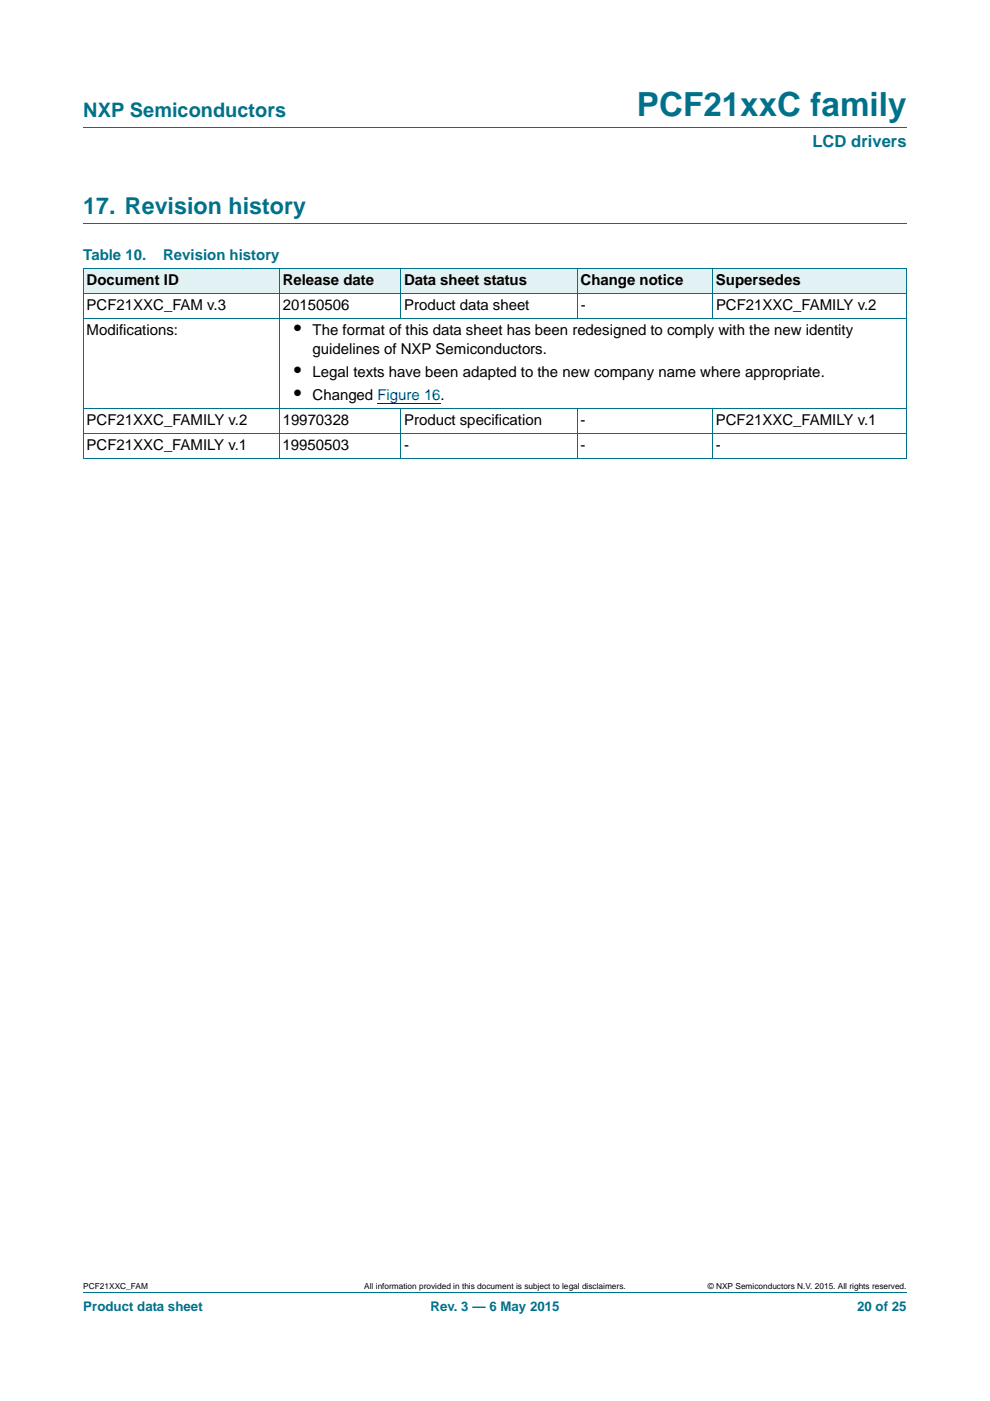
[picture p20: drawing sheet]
<svg xmlns="http://www.w3.org/2000/svg" width="210mm" height="297mm" viewBox="0 0 210 297" stroke-linecap="round" stroke-linejoin="round" font-family="sans-serif">
<defs><g id="words">
<text font-size="7" fill="#00718a" x="135.1" y="24.6">PCF21xxC family</text>
<text font-size="4.9" fill="#00718a" x="17.7" y="45.4">17. Revision history</text>
<text font-size="4.2" fill="#00718a" x="17.7" y="24.9">NXP Semiconductors</text>
<g font-size="4.2">
<text x="62.4" y="71.1">•</text>
<text x="62.4" y="79.9">•</text>
<text x="62.4" y="84.8">•</text>
</g>
<text font-size="3.5" fill="#00718a" x="172.3" y="31.1">LCD drivers</text>
<g font-size="3.2" fill="#00718a">
<text x="17.7" y="55.2">Table 10.</text>
<text x="34.6" y="55.2">Revision history</text>
</g>
<g font-size="3.2">
<text x="18.4" y="65.8">PCF21XXC_FAM v.3</text>
<text x="18.4" y="60.5">Document ID</text>
<text x="60" y="60.5">Release date</text>
<text x="60" y="65.8">20150506</text>
<text x="85.7" y="60.5">Data sheet status</text>
<text x="85.8" y="65.8">Product data sheet</text>
<text x="123.1" y="60.5">Change notice</text>
<text x="123.2" y="65.8">-</text>
<text x="151.8" y="60.5">Supersedes</text>
<text x="151.9" y="65.8">PCF21XXC_FAMILY v.2</text>
<text x="18.4" y="71.1">Modifications:</text>
<text x="66.3" y="71.1">The format of this data sheet has been redesigned to comply with the new identity</text>
<text x="66.3" y="75">guidelines of NXP Semiconductors.</text>
<text x="66.3" y="79.9">Legal texts have been adapted to the new company name where appropriate.</text>
<text x="66.3" y="84.8">Changed Figure 16.</text>
<text x="18.4" y="90.1">PCF21XXC_FAMILY v.2</text>
<text x="18.4" y="95.4">PCF21XXC_FAMILY v.1</text>
<text x="60" y="95.4">19950503</text>
<text x="60" y="90.1">19970328</text>
<text x="85.7" y="95.4">-</text>
<text x="85.7" y="90.1">Product specification</text>
<text x="123.1" y="95.4">-</text>
<text x="123.1" y="90.1">-</text>
<text x="151.8" y="95.4">-</text>
<text x="151.8" y="90.1">PCF21XXC_FAMILY v.1</text>
</g>
<g font-size="2.8" fill="#00718a">
<text x="17.7" y="277.9">Product data sheet</text>
<text x="91.3" y="277.9">Rev. 3 — 6 May 2015</text>
<text x="181.8" y="277.9">20 of 25</text>
</g>
<g font-size="1.8">
<text x="17.7" y="273.3">PCF21XXC_FAM</text>
<text x="77.3" y="273.3">All information provided in this document is subject to legal disclaimers.</text>
<text x="150.1" y="273.3">© NXP Semiconductors N.V. 2015. All rights reserved.</text>
</g>
</g></defs>
<path d="M17.7 27h174.6M17.7 47.4h174.6M17.7 273.9h174.6" fill="none" stroke="#00718a" stroke-width=".21"/>
<g fill="#e2f1f4">
<path d="M17.7 57h41.5v5.3h-41.5z"/>
<path d="M59.2 57h25.8v5.3h-25.8z"/>
<path d="M85 57h37.4v5.3h-37.4z"/>
<path d="M122.4 57h28.7v5.3h-28.7z"/>
<path d="M151.1 57h41.2v5.3h-41.2z"/>
</g>
<path d="M80.1 85.5h13.4" fill="none" stroke="#00f" stroke-width=".21"/>
<g fill="none" stroke="#00718a" stroke-width=".21">
<path d="M17.6 57h174.7M17.7 57v40.2M59.3 56.9v40.3M85 56.9v10.7M122.5 56.9v10.7M151.1 56.9v10.7M192.3 57v40.2M17.6 62.3h174.7M17.6 67.6h174.7M17.6 86.6h174.7M17.6 91.9h174.7M17.6 97.2h174.7"/>
<path d="M85 86.6v10.6M122.5 86.6v10.6M151.1 86.6v10.6"/>
</g>
<use href="#words"/>
</svg>
